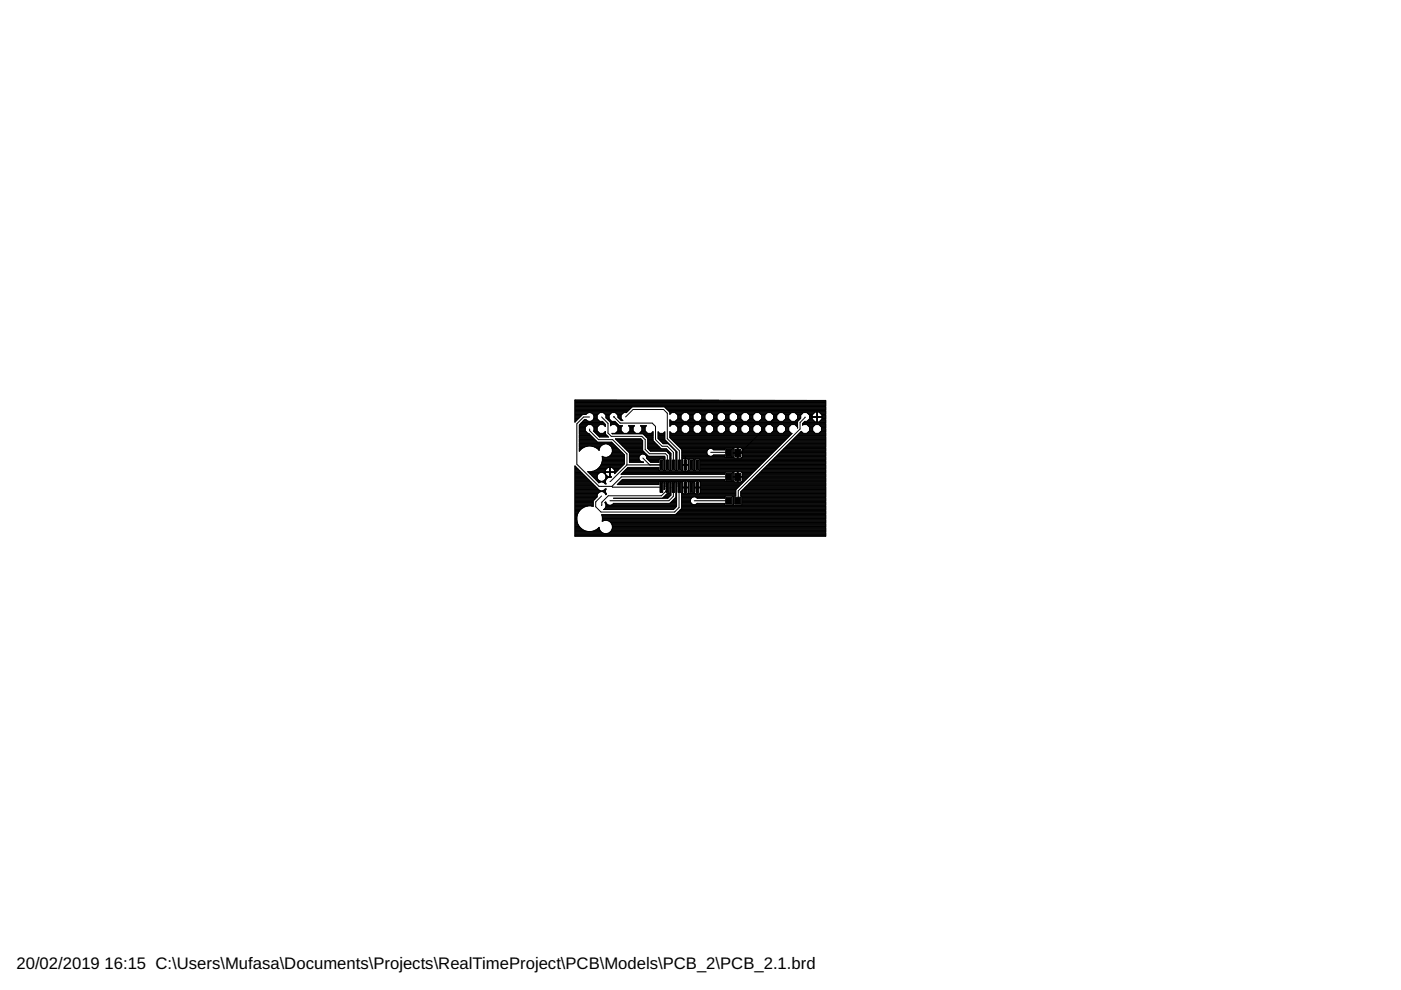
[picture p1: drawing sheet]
<svg xmlns="http://www.w3.org/2000/svg" width="297mm" height="210mm" viewBox="0 0 297 210" stroke-linecap="round" stroke-linejoin="round" font-family="sans-serif">
<defs><g id="words">
<g font-size="3.5">
<text x="3.5" y="205.4">20/02/2019</text>
<text x="22.2" y="205.4">16:15 C:\Users\Mufasa\Documents\Projects\RealTimeProject\PCB\Models\PCB_2\PCB_2.1.brd</text>
</g>
</g></defs>
<g fill="#000" stroke="#000" stroke-width=".21">
<path d="M139.9 97.5h.6v2.1h-.6zM141.2 97.5h.6v2.1h-.6zM142.5 97.5h.6v2.1h-.6zM143.7 97.5h.6v2.1h-.6zM145 97.5h.6v2.1h-.6zM146.3 97.5h.6v2.1h-.6zM147.6 97.5h.5v2.1h-.5zM153.9 95.3h1.3v1.5h-1.3zM155.8 95.3h1.3v1.5h-1.3zM139.9 102.3h.6v2.1h-.6zM141.2 102.3h.6v2.1h-.6zM142.5 102.3h.6v2.1h-.6z"/>
<path d="M143.7 102.3h.6v2.1h-.6zM145 102.3h.6v2.1h-.6zM146.3 102.3h.6v2.1h-.6zM147.6 102.3h.5v2.1h-.5zM153.9 100.4h1.3v1.5h-1.3zM153.9 105.4h1.3v1.5h-1.3zM155.8 100.4h1.3v1.5h-1.3zM155.8 105.4h1.3v1.5h-1.3z"/>
</g>
<g fill="none" stroke="#000" stroke-width=".21">
<path d="M121.9 88.4h1.1M121.9 89h.5M121.9 84.8v4.7l.2-.2M121.9 84.9h53.2v28.8h-53.2v-14.9l4.8 4.9M121.9 99.8h1M121.9 99.9h1.1M121.9 86.3h53.2M121.9 89.5h.1M121.9 99.7h.9M121.9 99.6h.8M121.9 99.4h.7M121.9 99.3h.5"/>
<path d="M121.9 99.2h.4M121.9 99.1h.3M121.9 99h.2M121.9 98.8h.1M121.9 89.3h.2M121.9 89.2h.3M121.9 89.1h.4M121.9 88.8h.7M121.9 88.7h.8M121.9 88.6h.9M121.9 88.5h1M121.9 88.2h1.2"/>
<path d="M121.9 88.1h1.4M121.9 88h1.5M121.9 87.8h2.4M121.9 87.6h2.6M121.9 87.5h2.8M121.9 87.4h11M121.9 87.3h11.1M121.9 87.2h11.2M121.9 87h11.3M121.9 86.9h11.5M121.9 86.8h11.6M121.9 86.7h11.7"/>
<path d="M121.9 86.6h11.8M121.9 86.4h12M121.9 86.2h53.2M121.9 86.1h53.2M121.9 86h53.2M121.9 85.8h53.2M121.9 85.7h53.2M121.9 85.6h53.2M121.9 85.5h53.2M121.9 85.3h53.2M121.9 85.2h53.2M121.9 85.1h53.2"/>
<path d="M121.9 85h53.2M122.8 93.8h6.9M122.8 94.1h7.3M122.8 92h2.1M122.8 95.1h.6M122.8 95.4h.3M122.8 95.6h.1M122.8 95.5h.2M122.8 95.2h.4M122.8 95h.8M122.8 94.9h1M122.8 94.7h1.2"/>
<path d="M122.8 94.6h1.7M122.8 94.5h4.7M122.8 94.4h4.8M122.8 94.3h5M122.8 94h7.2M122.8 93.9h7M122.8 93.7h3.8M122.8 93.5h3.7M122.8 93.4h3.6M122.8 93.3h3.4M122.8 93.2h3.3M122.8 93.1h3.2"/>
<path d="M122.8 92.9h3.1M122.8 92.8h3M122.8 92.7h2.8M122.8 92.6h2.7M122.8 92.5h2.6M122.8 92.3h2.5M122.8 92.2h2.4M122.8 92.1h2.2M122.8 91.9h1.8M122.8 91.7h1.7M122.8 91.6h1.6M122.8 91.5h1.4"/>
<path d="M122.8 91.4h1.3M122.8 91.2h1.3M122.8 91.1h1.3M122.8 91h1.3M122.8 90.9h1.3M122.8 90.8h1.3M122.8 90.7h1.3M122.8 90.5h1.3M122.8 90.4h1.4M122.8 90.3h1.5M122.8 90.2h1.7M122.9 90h1.7"/>
<path d="M123 89.9h5.3M123.1 89.8h5.1M123.2 89.7h4.9M123.3 89.6h4.7M123.5 89.5h4.3M123.5 87.9l-1.4 1.4M123.6 89.3h1.2M123.7 89.2h.8M123.8 89.1h.6M124.2 88.9l.3 .3M124.2 89l-.2-.1-1.2 1.2v5.6M124.5 87.6a.96 .96 0 0 1 1.3 .3"/>
<path d="M124.5 89.2l.3 .1 .7-.1M124.5 87.6l-.3 .3h-2.3M125 88.4h-1.3l-1.4 1.5v8.5l4.7 4.7h2.7M125 91v.3l1.9 1.9h3l3 3v2.4M125.3 89.3h1.8M125.3 87.5h1.8M125.4 90h1.7M125.5 94.6h1.9M125.5 89.2h1.5M125.6 90.2h1.4M125.6 87.6h1.4M125.7 99.9h2.6"/>
<path d="M125.7 90.3h1.2M125.7 89.1h1.2M125.7 87.8h1.2M125.8 87.9l.1 .7M125.8 89h1M125.8 88.9l-.3 .3M125.8 87.9h.9M125.8 90.4h1M125.8 88.8h.8M125.9 88h.7M125.9 88.7h.7M125.9 88.1h.7"/>
<path d="M125.9 91.4h.7M125.9 90.5h.7M125.9 88.4h.7M125.9 88.6l-.1 .3M125.9 91.5h.9M125.9 91.2h.7M125.9 91.1h.7M125.9 91h.7M125.9 90.9h.7M125.9 90.8h.7M125.9 90.7h.7M125.9 88.6h.7"/>
<path d="M125.9 88.5h.7M125.9 88.2h.7M126 94.7h1.2M126 91.6h.9M126.1 99.8h2.2M126.2 91.7h.8M126.2 94.9h1M126.3 99.7h2.1M126.3 91.9h.8M126.4 92h2M126.4 95h.7M126.5 99.6h1.9"/>
<path d="M126.5 92.1h1.9M126.7 95.1h.4M126.7 92.2h1.8M126.7 99.5l-1.3 .5h-.8l2.4 2.4M126.7 99.4h1.8M126.8 95.2h.2M126.8 92.3h1.9M126.8 99.3h1.8M126.9 95.4h.1M126.9 92.5h1.9M126.9 99.2h1.9M127 95.5a2.68 2.68 0 0 0-4.2 .1"/>
<path d="M127 95.5h.1M127 92.6h1.9M127.1 99.1h1.9M127.2 99h4.6M127.2 94.7l-.2 .8M127.3 98.8h4.6M127.3 98.7h4.7M127.4 98.6h4.7M127.5 98.5h4.7M127.5 98.4h4.9M127.6 88.4l1.3 1.4v2l.7 .7h6.5l.7 .7v2.1l.9 .9h3.4l.4 .4v2M127.6 98.2h4.8"/>
<path d="M127.6 98.1h4.8M127.6 98h4.8M127.7 97.9h4.7M127.7 96.8h.1M127.7 97.8h4.7M127.7 96.9a2.79 2.79 0 0 1-1 2.6M127.7 96.9h.4M127.7 97.6h4.7M127.7 97.5h4.7M127.7 97.4h4.7M127.7 97.3h4.7M127.7 97.2h4.7"/>
<path d="M127.7 97h4.7M128 91.9h.4M128 90h.4M128 87.5h1.6M128.1 91.7h.3M128.1 90.2h.3M128.1 87.6h1.4M128.2 94.1l-1 .6M128.2 91.6h.2M128.2 90.3h.2M128.2 87.8h1.2M128.3 87.9h1"/>
<path d="M128.3 91.5h.1M128.3 90.4h.1M128.4 90.4l-.5-.4h-.8l-.5 .6v.7l.5 .6h.8l.5-.4M128.4 91.5v.5l.3 .4M128.4 99.7l-.1 .3M128.4 99.5v.2M128.5 88h.7M128.5 88.4h.6M128.5 88.6v-.6l-.6-.5h-.8l-.5 .5v.8l.5 .5h.6l.7 .7v.4M128.5 88.6l.9 .9v.8l.3-.3h.8l.5 .6v.7l-.5 .6h-.8l.1 .1h8.7M128.5 88.6h.6M128.5 88.5h.6"/>
<path d="M128.5 88.2h.6M128.5 88.1h.6M128.6 88.7h.5M128.7 92.4l.3 .3h-1.9l-1.2-1.3v-.8l-.5-.6h-.8l-.5 .6v.7l2.6 2.4M128.7 94.1l.9 .6M128.7 88.8h.5M128.8 96.9h3.6M128.8 89h.5M129 89.1h.4M129 94.3h1.2M129.1 96.8h3.3M129.1 89.2h.4"/>
<path d="M129.2 89.3h.5M129.2 99h.1M129.2 99v2.1M129.2 99l-.8 .5M129.2 99.8h.2M129.2 99.9h.2M129.2 99.7h.2M129.2 99.6h.2M129.2 99.4h.2M129.2 99.3h.2M129.2 99.2h.2M129.2 99.1h.2"/>
<path d="M129.3 94.4h1M129.3 96.7h3.1M129.3 89.5h1.2M129.4 94.5h1M129.4 96.6h3M129.4 90.2h.1M129.4 90h.3M129.4 89.9h1.6M129.4 89.8h1.4M129.4 89.7h1.3M129.4 89.6h1.2M129.5 94.6h1.1"/>
<path d="M129.5 96.4h2.9M129.6 99.1h2.1M129.6 94.7l.2 .6M129.6 94.7h1.1M129.6 96.3h2.6M129.7 93.7l2.7 2.8v1.8l-2.1 2.1 .1-.2M129.7 96.2h2.4M129.7 94.9h1.1M129.7 96.1h2.3M129.7 95h1.2M129.8 95.1h1.2M129.8 95.9h2.1"/>
<path d="M129.8 95.8a1.43 1.43 0 0 1-2.1 1v.1M129.8 95.3v.5M129.8 95.4h1.5M129.8 95.8h2M129.8 95.7h1.8M129.8 95.6h1.7M129.8 95.5h1.6M129.8 95.2h1.4M129.9 99.2l-.5-.2v2.1M129.9 99.2l.3 .3M129.9 99.2h1.6M130 99.3h1.4"/>
<path d="M130.2 99.4h1.1M130.2 88.4l1.3 1.3h6.8l.7 .7v2.8l1.4 1.4h1.1l1.3 1.3v2.7M130.2 88.4h.1M130.2 88.4h-.1M130.2 99.5l.2 .5M130.2 99.6h1M130.3 99.7h.7M130.3 99.8h.6M130.3 99.9h.5M130.5 93.1h5.4M130.5 91.9h1.7M130.5 90h.6"/>
<path d="M130.5 87.5h1.7M130.6 93.2h5.4M130.6 91.7h1.5M130.6 90.2h.6M130.6 87.6h1.5M130.7 93.3h5.4M130.7 91.6h1.3M130.7 90.3h1.3M130.8 87.8h1.2M130.9 93.4h5.3M130.9 87.9h.9M130.9 91.5h.9"/>
<path d="M130.9 90.4h.9M131 93.5h5.2M131 91.4h.7M131 90.5h.7M131 88h.7M131 88.4h.7M131 91.2h.7M131 91.1h.7M131 91h.7M131 90.9h.7M131 90.8h.7M131 90.7h.7"/>
<path d="M131 88.5h.7M131 88.2h.7M131 88.1h.7M131.1 93.7h5.1M131.1 88.6h.6M131.2 93.8h5M131.3 88.7h.4M131.3 93.9h4.9M131.4 88.8h.3M131.5 94h4.7M131.5 89h.3M131.6 94.1h4.6"/>
<path d="M131.6 89.1h.4M131.7 94.3h4.5M131.8 94.4h4.4M132 94.5h4.2M132.1 94.6h4.1M132.2 94.7h4M132.3 99.9h27.6M132.3 94.9h3.9M132.4 95h3.8M132.4 99.8h12.4M132.5 95.1h3.7M132.5 99.7h7.2"/>
<path d="M132.6 88.4l1.6-1.6h6.5l.8 .8v5.4l2.5 2.6v3M132.7 99.6h7M132.7 95.2h3.5M132.8 95.4h3.4M132.8 99.4h6.9M132.9 95.5h3.3M132.9 98.6h7.3M132.9 98.6l-3.6 3.5M132.9 99.3h6.8M133 99.2h6.7M133 95.6h3.3M133.1 91.9h1.6"/>
<path d="M133.2 95.7h3.2M133.2 91.7h1.4M133.3 95.8h3.3M133.3 91.6h1.2M133.3 90.3h1.2M133.4 95.9h3.3M133.4 91.5h1M133.4 90.4h1M133.5 96.9h2M133.5 96.4h2.3M133.5 96.1h3.3M133.5 97.9h2.5"/>
<path d="M133.5 97.8h2.3M133.5 97.6h2.2M133.5 97.5h2.1M133.5 97.4h2M133.5 97.3h2M133.5 97.2h2M133.5 97h2M133.5 96.8h2M133.5 96.7h2.1M133.5 96.6h2.2M133.5 96.3h2.5M133.5 96.2h3.4"/>
<path d="M133.5 91.4h.8M133.5 90.5h.8M133.6 91.2h.6M133.6 91.1h.6M133.6 91h.6M133.6 90.9h.6M133.6 90.8h.6M133.6 90.7h.6M134 86.3l-1.2 1.2h-.6l-.5 .5v.8l.4 .4h-.4l-.7-.7v-.5l-.5-.5h-.8l-.6 .5v.8l.6 .5h.7l.9 1h.7l-.3 .3v.7l.5 .6h.8l.6-.6v-.7l-.4-.3h1.3l-.3 .3v.7l.6 .6h.8l.5-.6v-.7l-.3-.3h1.3l-.3 .3v.7l.5 .6h.8l.4-.4v1.9M135.5 96.9a.84 .84 0 0 1 .8-.7 .84 .84 0 0 1 .8 .7M135.5 96.9v.4M135.6 91.9h1.7"/>
<path d="M135.7 91.7h1.5M135.8 91.6h1.2M135.8 90.3h1.2M136 91.5h.9M136 90.4h.9M136.1 91.4h.7M136.1 90.5h.7M136.1 91.2h.7M136.1 91.1h.7M136.1 91h.7M136.1 90.9h.7M136.1 90.8h.7"/>
<path d="M136.1 90.7h.7M136.2 93.4l-.3-.4h-5.4l3 3v2h3l-.1-.1a.83 .83 0 0 1-.9-.6M136.2 93.4v2.1l.4 .3M136.3 97.1l1.5 1.5M136.3 92l1 1v2.1M136.4 92.1h2.1M136.5 96.3h.6M136.5 92.2h2M136.6 95.8l.9 .9h3.4l.1 3M136.6 92.3h.1M136.7 92.3h1.8M136.8 96.4h.4"/>
<path d="M136.8 92.5h1.7M136.9 96.6h.4M136.9 92.6h1.6M137 96.7h.4M137 92.7h1.5M137.1 96.8h3.8M137.1 96.9h3.9M137.1 97.2l.9 .8M137.1 96.9v.3M137.1 97.2h3.9M137.1 97h3.9M137.2 92.8h1.3"/>
<path d="M137.2 97.3h3.8M137.3 92.9h1.2M137.3 93.8h1.5M137.3 94.1h1.9M137.3 95.1l.6 .6h3.4l.7 .7M137.3 97.4h2.4M137.3 95h2.7M137.3 94.9h2.6M137.3 94.7h2.5M137.3 94.6h2.4M137.3 94.5h2.2M137.3 94.4h2.1"/>
<path d="M137.3 94.3h2M137.3 94h1.7M137.3 93.9h1.6M137.3 93.7h1.4M137.3 93.5h1.3M137.3 93.4h1.2M137.3 93.3h1.2M137.3 93.2h1.2M137.3 93.1h1.2M137.4 95.1h2.7M137.5 97.5h2.2M137.5 95.2h3.9"/>
<path d="M137.6 95.4h3.9M137.6 97.6h2.1M137.7 97.8h2M137.7 95.5h3.9M137.8 97.9h1.9M137.8 95.6h3.9M137.9 98h1.8v-.5l.1-.2h.8l.2 .2v2.2M138.1 91.9h.4M138.2 91.7h.3M138.4 91.6h.1M138.5 93.4l1.7 1.7h1.1l.9 1v3.6M139.5 91.6l.3 .3h.8l.3-.3"/>
<path d="M139.5 91.6v1.4l1.1 1.1h1.1l1.6 1.6v4l-.1 .1M139.5 92h1.4M139.5 92.9h1.4M139.5 92.8h1.4M139.5 92.7h1.4M139.5 92.6h1.4M139.5 92.5h1.4M139.5 92.3h1.4M139.5 92.2h1.4M139.5 92.1h1.4M139.5 91.9h.3M139.5 91.7h.2"/>
<path d="M139.5 91.6h.1M139.6 93.1h1.3M139.7 99.7v-.6h-6.6l-1.4 1.5h21.9v-.3M139.7 99.7l.1 .1M139.7 93.2h1.2M139.8 93.3h1.2M140 93.4h1.1M140.1 93.5h1.2M140.2 93.7h1.2M140.3 93.8h1.2M140.4 93.9h1.2M140.6 94h1.2"/>
<path d="M140.7 91.9h.2M140.7 97.4h.3M140.8 99.7h.2M140.8 99.7l-.2 .1M140.8 98h.2M140.8 98.5h.2M140.8 98.6h.2M140.8 99.6h.2M140.8 99.4h.2M140.8 99.3h.2M140.8 99.2h.2M140.8 99.1h.2"/>
<path d="M140.8 99h.2M140.8 98.8h.2M140.8 98.7h.2M140.8 98.4h.2M140.8 98.2h.2M140.8 98.1h.2M140.8 97.9h.2M140.8 97.8h.2M140.8 97.6h.2M140.8 97.5h.2M140.8 91.7h.1M140.9 86.3l1.1 1.1"/>
<path d="M140.9 91.6h.1M140.9 91.6v1.6l.4 .3M141 99.7l.1 .1M141.1 86.4h34M141.2 86.6h33.9M141.3 93.5l2.2 2.3v3.9M141.3 86.7h33.8M141.4 95.7h.4M141.4 86.8h33.7M141.5 95.8h.5M141.5 86.9h33.6M141.6 95.9h.5"/>
<path d="M141.7 87h33.4M141.7 96.1h.5M141.8 94.1h.1M141.8 87.2h33.3M141.8 96.2h.4M141.9 94.3h.1M141.9 87.3h33.2M141.9 96.3h.3M142 87.4v.4l.4-.3h.8l.5 .5v.8l-.5 .5h-.8l-.4-.3v1.4l.4-.4h.8l.5 .6v.7l-.5 .6h-.8l-.4-.4v1.3M142 92h25.9M142 92.8l2.6 2.6M142 89.5h27.1"/>
<path d="M142 99.7h.2M142 94.4h.1M142 92.7h25.1M142 92.6h25.3M142 92.5h25.4M142 92.3h25.5M142 92.2h25.6M142 92.1h25.7M142 91.9h.3M142 91.7h.2M142 91.6h.1M142 90.3h.1"/>
<path d="M142 90.2h.2M142 90h.3M142 89.9h27.1M142 89.8h27.1M142 89.7h27.1M142 89.6h27.1M142 89.3h.4M142 89.2h.2M142 89.1h.1M142 87.8h.1M142 87.6h.2M142 87.5h.3"/>
<path d="M142 87.4h30.8M142 96.9h.2M142 96.4v3.3M142 98h.2M142 99.7l-.1 .1M142 96.4h.2M142 98.5h.2M142 98.6h.2M142 99.6h.2M142 99.4h.2M142 99.3h.2M142 99.2h.2"/>
<path d="M142 99.1h.2M142 99h.2M142 98.8h.2M142 98.7h.2M142 98.4h.2M142 98.2h.2M142 98.1h.2M142 97.9h.2M142 97.8h.2M142 97.6h.2M142 97.5h.2M142 97.4h.2"/>
<path d="M142 97.3h.2M142 97.2h.2M142 97h.2M142 96.8h.2M142 96.7h.2M142 96.6h.2M142 92.8h25M142.1 94.5h.1M142.2 92.9h24.7M142.2 99.7l.2 .1M142.3 94.6h.1M142.3 93.1h24.5"/>
<path d="M142.4 94.7h.1M142.4 93.2h24.2M142.5 94.9h.1M142.5 93.3h24M142.6 95h.1M142.7 93.4h23.7M142.7 95.1h.1M142.8 93.5h23.5M142.9 95.2h.1M142.9 93.7h23.3M143 95.4h.1M143 93.8h23.1"/>
<path d="M143.1 95.5h.1M143.1 93.9h22.8M143.2 91.9h1.7M143.2 90h1.7M143.2 89.3h1.7M143.2 87.5h1.7M143.2 95.6h.1M143.3 94h22.5M143.3 99.7h.2M143.3 96.9h.2M143.3 98h.2M143.3 96.4h.2"/>
<path d="M143.3 98.5h.2M143.3 98.6h.2M143.3 96.1h.2M143.3 95.9h.2M143.3 99.6h.2M143.3 99.4h.2M143.3 99.3h.2M143.3 99.2h.2M143.3 99.1h.2M143.3 99h.2M143.3 98.8h.2M143.3 98.7h.2"/>
<path d="M143.3 98.4h.2M143.3 98.2h.2M143.3 98.1h.2M143.3 97.9h.2M143.3 97.8h.2M143.3 97.6h.2M143.3 97.5h.2M143.3 97.4h.2M143.3 97.3h.2M143.3 97.2h.2M143.3 97h.2M143.3 96.8h.2"/>
<path d="M143.3 96.7h.2M143.3 96.6h.2M143.3 96.3h.2M143.3 96.2h.2M143.3 95.8h.2M143.3 95.7h.1M143.3 91.7h1.5M143.3 90.2h1.5M143.3 89.2h1.5M143.3 87.6h1.5M143.4 94.1h22.3M143.4 89.1h1.3"/>
<path d="M143.4 91.6h1.3M143.4 90.3h1.3M143.4 87.8h1.2M143.5 94.3h22.1M143.5 99.7l.1 .1M143.6 89h.9M143.6 91.5h.9M143.6 90.4h.9M143.6 87.9h.9M143.6 94.4h21.8M143.7 91.4h.7M143.7 90.5h.7"/>
<path d="M143.7 88.8h.7M143.7 88h.7M143.7 88.4h.7M143.7 91.2h.7M143.7 91.1h.7M143.7 91h.7M143.7 90.9h.7M143.7 90.8h.7M143.7 90.7h.7M143.7 88.7h.7M143.7 88.6h.7M143.7 88.5h.7"/>
<path d="M143.7 88.2h.7M143.7 88.1h.7M143.7 94.5h21.6M143.9 94.6h21.3M144 94.7h21.1M144.1 94.9h20.9M144.2 95h11.4M144.3 95.1h6.1M144.5 95.2h5.7M144.6 96.9h9.1M144.6 95.4v4.3M144.6 98h.1"/>
<path d="M144.6 96.4h5.4M144.6 95.4h5.5M144.6 98.5h1.4M144.6 98.6h1.4M144.6 96.1h5.3M144.6 95.9h5.3M144.6 99.7l-.2 .1M144.6 99.7h.1M144.6 99.6h.1M144.6 99.4h.1M144.6 99.3h.1M144.6 99.2h.1"/>
<path d="M144.6 99.1h.1M144.6 99h.1M144.6 98.8h.1M144.6 98.7h.1M144.6 98.4h.1M144.6 98.2h.1M144.6 98.1h.1M144.6 97.9h.1M144.6 97.8h.1M144.6 97.6h.1M144.6 97.5h.1M144.6 97.4h.1"/>
<path d="M144.6 97.3h.2M144.6 97.2h18.1M144.6 97h11M144.6 96.8h9M144.6 96.7h5.8M144.6 96.6h5.6M144.6 96.3h5.3M144.6 96.2h5.3M144.6 95.8h5.3M144.6 95.7h5.3M144.6 95.6h5.3M144.6 95.5h5.4"/>
<path d="M144.7 98.6v1.1M144.7 97.4v1.1M144.7 99.7v.1M144.7 99.8l.3 .1M144.8 97.3l.4-.1v2.7M144.8 97.3l-.1 .1M145.2 99.8h.2M145.2 98h.2M145.2 99.7h.2M145.2 99.6h.2M145.2 99.4h.2M145.2 99.3h.2"/>
<path d="M145.2 99.2h.2M145.2 99.1h.2M145.2 99h.2M145.2 98.8h.2M145.2 98.7h.2M145.2 98.4h.2M145.2 98.2h.2M145.2 98.1h.2M145.2 97.9h.2M145.2 97.8h.2M145.2 97.6h.2M145.2 97.5h.2"/>
<path d="M145.2 97.4h.2M145.2 97.3h.2M145.3 96.8h.1M145.3 96.8v1.8M145.7 91.9h1.7M145.7 90h1.7M145.7 89.3h1.7M145.8 87.5h1.6M145.8 97.3l-.4-.1v2.7M145.8 97.3l.1 .1M145.8 97.3h16.7M145.9 99.8h14.1"/>
<path d="M145.9 91.7h1.4M145.9 90.2h1.4M145.9 89.2h1.4M145.9 87.6h1.4M145.9 99.8l-.2 .1M145.9 99.7v.1M145.9 97.4v1.1M145.9 97.4h.2M145.9 98h.1M145.9 98.6v1.1M145.9 99.7h.1M145.9 99.6h.1"/>
<path d="M145.9 99.4h.1M145.9 99.3h.1M145.9 99.2h.1M145.9 99.1h.1M145.9 99h.1M145.9 98.8h.1M145.9 98.7h.1M145.9 98.4h.1M145.9 98.2h.1M145.9 98.1h.1M145.9 97.9h.1M145.9 97.8h.1"/>
<path d="M145.9 97.6h.1M145.9 97.5h.1M146 89.1h1.2M146 91.6h1.2M146 90.3h1.2M146 87.8h1.2M146 99.7v-2.2l.2-.2h.8l.1 .2v2.2M146 99.7l.2 .1M146.1 89h1M146.1 91.5h1M146.1 90.4h1M146.1 87.9h1"/>
<path d="M146.2 91.4h.7M146.2 90.5h.7M146.2 88.8h.8M146.2 88h.7M146.3 88.4h.6M146.3 91.2h.6M146.3 91.1h.6M146.3 91h.6M146.3 90.9h.6M146.3 90.8h.6M146.3 90.7h.6M146.3 88.7h.6"/>
<path d="M146.3 88.6h.6M146.3 88.5h.6M146.3 88.2h.6M146.3 88.1h.6M147.1 97.4h.3M147.1 98h.2M147.1 98.5h.2M147.1 98.6h.2M147.1 99.7l-.1 .1M147.1 99.7h.2M147.1 99.6h.2M147.1 99.4h.2"/>
<path d="M147.1 99.3h.2M147.1 99.2h.2M147.1 99.1h.2M147.1 99h.2M147.1 98.8h.2M147.1 98.7h.2M147.1 98.4h.2M147.1 98.2h.2M147.1 98.1h.2M147.1 97.9h.2M147.1 97.8h.2M147.1 97.6h.2"/>
<path d="M147.1 97.5h.2M147.3 99.7v-2.2l.1-.2h.9l.1 .2v2.2M147.3 99.7l.1 .1M148.3 91.9h1.7M148.3 90h1.7M148.3 89.3h1.7M148.3 87.5h1.7M148.3 97.4h14.1M148.4 98h13.4M148.4 98.5h12.9M148.4 98.6h12.8M148.4 99.7l-.1 .1"/>
<path d="M148.4 99.7h11.7M148.4 99.6h11.9M148.4 99.4h12M148.4 99.3h12.1M148.4 99.2h12.2M148.4 99.1h12.3M148.4 99h12.5M148.4 98.8h12.6M148.4 98.7h12.7M148.4 98.4h13.1M148.4 98.2h13.2M148.4 98.1h13.3"/>
<path d="M148.4 97.9h13.5M148.4 97.8h13.7M148.4 97.6h13.8M148.4 97.5h13.9M148.4 91.7h1.4M148.4 90.2h1.4M148.4 89.2h1.5M148.4 87.6h1.4M148.5 89.1h1.2M148.5 91.6h1.2M148.5 90.3h1.2M148.5 87.8h1.2"/>
<path d="M148.6 89h1M148.6 91.5h1M148.6 90.4h1M148.7 87.9h.9M148.8 91.4h.7M148.8 90.5h.7M148.8 88.8h.7M148.8 88h.7M148.8 88.4h.7M148.8 91.2h.7M148.8 91.1h.7M148.8 91h.7"/>
<path d="M148.8 90.9h.7M148.8 90.8h.7M148.8 90.7h.7M148.8 88.7h.7M148.8 88.6h.7M148.8 88.5h.7M148.8 88.2h.7M148.8 88.1h.7M149.9 95.7v.4M150 95.4l-.1 .3M150.7 95.9h3.7l.1 .1M150.8 91.9h1.7"/>
<path d="M150.8 90h1.7M150.8 89.3h1.7M150.8 87.5h1.7M150.9 89.2h1.5M150.9 95.1h2.8M150.9 91.7h1.5M150.9 90.2h1.5M150.9 87.6h1.5M151 96.7h2.6M151 91.6h1.3M151 89.1h1.3M151.1 90.3h1.2"/>
<path d="M151.1 87.8h1.2M151.2 89h.9M151.2 95.2h2.4M151.2 91.5h.9M151.2 90.4h.9M151.2 87.9h.9M151.2 96.6h2.4M151.3 95.4h2.3l.2-.3h1.5l.1 .1v1.7l-.1 .1h-1.5l-.2-.6h-2.3a.83 .83 0 0 1-.8 .3 .83 .83 0 0 1-.6-.6M151.3 91.4h.7M151.3 90.5h.7M151.3 88.8h.7M151.3 88h.7"/>
<path d="M151.3 88.4h.7M151.3 95.4a.83 .83 0 0 0-1.3 0M151.3 91.2h.7M151.3 91.1h.7M151.3 91h.7M151.3 90.9h.7M151.3 90.8h.7M151.3 90.7h.7M151.3 88.7h.7M151.3 88.6h.7M151.3 88.5h.7M151.3 88.2h.7"/>
<path d="M151.3 88.1h.7M153.4 91.9h1.6M153.4 90h1.6M153.4 89.3h1.6M153.4 87.5h1.6M153.5 89.2h1.4M153.5 91.7h1.4M153.5 90.2h1.4M153.5 87.6h1.4M153.6 91.6h1.2M153.6 90.3h1.2M153.6 89.1h1.2"/>
<path d="M153.6 87.8h1.2M153.7 89h1M153.7 87.9h1M153.7 91.5h1M153.7 90.4h1M153.8 88.8h.8M153.8 91.4h.8M153.8 90.5h.8M153.8 88h.8M153.9 88.4h.6M153.9 91.2h.6M153.9 91.1h.6"/>
<path d="M153.9 91h.6M153.9 90.9h.6M153.9 90.8h.6M153.9 90.7h.6M153.9 88.7h.6M153.9 88.6h.6M153.9 88.5h.6M153.9 88.2h.6M153.9 88.1h.6M155.3 95.1h.2M155.3 96.9h.2M155.4 96.4h.1"/>
<path d="M155.4 95.4h.1M155.4 96.1h8.3M155.4 95.9h8.5M155.4 96.8h.1M155.4 96.7h.1M155.4 96.6h.1M155.4 96.3h.1M155.4 96.2h.1M155.4 95.8h.1M155.4 95.7h.1M155.4 95.6h.1M155.4 95.5h.1"/>
<path d="M155.4 96.8l.2 .2M155.5 95.1l-.1 .1M155.6 95h.7v2.1l-.7-.1M155.6 95l-.1 .1M155.9 91.9h1.7M155.9 90h1.7M155.9 89.3h1.7M155.9 87.5h1.7M156 89.2h1.5M156 91.7h1.5M156 90.2h1.5M156 87.6h1.5"/>
<path d="M156.1 91.6h1.2M156.1 90.3h1.2M156.1 89.1h1.3M156.1 87.8h1.2M156.3 89h.9M156.3 87.9h.9M156.3 91.5h.9M156.3 90.4h.9M156.3 96.9h.2M156.3 95.1h.2M156.3 96.4h.2M156.3 95.4h.2"/>
<path d="M156.3 97h.2M156.3 96.8h.2M156.3 96.7h.2M156.3 96.6h.2M156.3 96.3h.2M156.3 96.2h.2M156.3 95.8h.2M156.3 95.7h.2M156.3 95.6h.2M156.3 95.5h.2M156.3 95.2h.2M156.3 95h.2"/>
<path d="M156.4 88.8h.7M156.4 91.4h.7M156.4 90.5h.7M156.4 88h.7M156.4 88.4h.7M156.4 91.2h.7M156.4 91.1h.7M156.4 91h.7M156.4 90.9h.7M156.4 90.8h.7M156.4 90.7h.7M156.4 88.7h.7"/>
<path d="M156.4 88.6h.7M156.4 88.5h.7M156.4 88.2h.7M156.4 88.1h.7M157.2 95h7.6M157.3 97h5.5M157.4 95.1h7.3M157.4 96.9h5.5M157.4 96.4h6M157.4 95.4h7.1M157.4 95.2l-.3-.2h-.6v2.1l.8-.1M157.4 95.2v.7"/>
<path d="M157.4 96.1l-.1 .9M157.4 96.8h5.6M157.4 96.7h5.8M157.4 96.6h5.9M157.4 96.3h6.1M157.4 96.2h6.2M157.4 95.8h6.6M157.4 95.7h6.7M157.4 95.6h6.8M157.4 95.5h7M157.4 95.2h7.2M158.4 91.9h1.7"/>
<path d="M158.4 90h1.7M158.4 89.3h1.7M158.4 87.5h1.7M158.5 89.2h1.5M158.6 91.7h1.4M158.6 90.2h1.4M158.6 87.6h1.4M158.7 91.6h1.2M158.7 90.3h1.2M158.7 89.1h1.2M158.7 87.8h1.2M158.8 89h1"/>
<path d="M158.8 87.9h.9M158.8 91.5h1M158.8 90.4h1M158.9 88.8h.7M158.9 91.4h.7M158.9 90.5h.7M158.9 88h.7M158.9 88.4h.7M158.9 91.2h.7M158.9 91.1h.7M158.9 91h.7M158.9 90.9h.7"/>
<path d="M158.9 90.8h.7M158.9 90.7h.7M158.9 88.7h.7M158.9 88.6h.7M158.9 88.5h.7M158.9 88.2h.7M158.9 88.1h.7M161 89.3h1.7M161 91.9h1.7M161 90h1.7M161 87.5h1.6M161.1 91.7h1.4"/>
<path d="M161.1 89.2h1.4M161.1 90.2h1.4M161.1 87.6h1.4M161.2 91.6h1.2M161.2 90.3h1.2M161.2 89.1h1.2M161.2 87.8h1.2M161.3 89h1M161.3 87.9h1M161.3 91.5h1M161.3 90.4h1M161.4 99.9h13.7"/>
<path d="M161.4 88.8h.8M161.5 91.4h.7M161.5 90.5h.7M161.5 88h.7M161.5 88.4h.6M161.5 91.2h.6M161.5 91.1h.6M161.5 91h.6M161.5 90.9h.6M161.5 90.8h.6M161.5 90.7h.6M161.5 88.7h.6"/>
<path d="M161.5 88.6h.6M161.5 88.5h.6M161.5 88.2h.6M161.5 88.1h.6M161.5 99.8h13.6M161.6 99.7h13.5M161.8 99.6h13.3M161.9 99.4h13.2M162 99.3h13.1M162.1 99.2h13M162.2 99.1h12.9M162.4 99h12.7"/>
<path d="M162.5 98.8h12.6M162.6 98.7h12.5M162.7 90h.8l.5 .6v.7l-.5 .6h-.8l-.6-.6v-.7M162.7 98.6h12.4M162.9 98.5h12.2M163 98.4h12.1M163.1 98.2h12M163.2 98.1h11.9M163.3 98h11.8M163.4 97.9h11.7M163.5 89.3h1.7M163.5 91.9h1.7"/>
<path d="M163.5 90h1.7M163.5 87.5h1.7M163.6 97.8h11.5M163.6 91.7h1.5M163.6 90.2h1.5M163.6 89.2h1.5M163.6 87.6h1.5M163.7 97.6h11.4M163.7 91.6h1.3M163.7 90.3h1.3M163.7 89.1h1.3M163.7 87.8h1.3"/>
<path d="M163.8 97.5h11.3M163.9 89h.9M163.9 87.9h.9M163.9 91.5h.9M163.9 90.4h.9M163.9 97.4h11.2M164 91.4h.7M164 88.8h.7M164 90.5h.7M164 88h.7M164 88.4h.7M164 91.2h.7"/>
<path d="M164 91.1h.7M164 91h.7M164 90.9h.7M164 90.8h.7M164 90.7h.7M164 88.7h.7M164 88.6h.7M164 88.5h.7M164 88.2h.7M164 88.1h.7M164.1 97.3h11M164.2 97.2h10.9"/>
<path d="M164.3 97h10.8M164.4 96.9h10.7M164.5 96.8h10.6M164.7 96.7h10.4M164.8 96.6h10.3M164.9 96.4h10.2M165 96.3h10.1M165.1 96.2h10M165.3 96.1h9.8M165.4 95.9h9.7M165.5 95.8h9.6M165.6 95.7h9.5"/>
<path d="M165.7 95.6h9.4M165.9 95.5h9.2M166 95.4h9.1M166 87.5l.6 .5v.8l-.6 .5h-.8l-.5-.5v-.8M166 89.3h1.7M166.1 91.9h1.6M166.1 90h1.6M166.1 87.5h1.6M166.1 95.2h9M166.2 91.7h1.4M166.2 90.2h1.4M166.2 89.2h1.4"/>
<path d="M166.2 87.6h1.4M166.2 95.1h8.9M166.3 91.6h1.2M166.3 90.3h1.2M166.3 89.1h1.2M166.3 87.8h1.2M166.3 95h8.8M166.4 89h1M166.4 87.9h1M166.4 91.5h1M166.4 90.4h1M166.5 94.9h8.6"/>
<path d="M166.5 91.4h.8M166.5 90.5h.8M166.5 88.8h.8M166.5 88h.7M166.6 88.4h.6M166.6 91.2h.6M166.6 91.1h.6M166.6 91h.6M166.6 90.9h.6M166.6 90.8h.6M166.6 90.7h.6M166.6 88.7h.6"/>
<path d="M166.6 88.6h.6M166.6 88.5h.6M166.6 88.2h.6M166.6 88.1h.6M166.6 94.7h8.5M166.7 94.6h8.4M166.8 94.5h8.3M166.9 94.4h8.2M167.1 94.3h8M167.2 94.1h7.9M167.3 94h7.8M167.4 93.9h7.7"/>
<path d="M167.6 93.8h7.5M167.7 93.7h7.4M167.8 87.5l-.6 .5v.8l.6 .5h.8l.5-.5v-.8l-.5-.5M167.8 93.5h7.3M167.9 93.4h7.2M168 93.3h7.1M168.1 93.2h7M168.3 93.1h6.8M168.4 92.9h6.7M168.5 92.8h6.6M168.6 89.3h.5M168.6 90h.5"/>
<path d="M168.6 87.5h1.7M168.6 92.7h6.5M168.7 90.2h.4M168.7 89.2h.5M168.7 87.6h1.4M168.8 92.6h6.3M168.8 90.3h.3M168.8 89.1h.6M168.8 87.8h1.2M168.9 92.5h6.2M168.9 89h.6M169 87.9h.9"/>
<path d="M169 90.4h.1M169 92.3h6.1M169.1 90.5h.1M169.1 88.8h.5M169.1 88h.7M169.1 88.4h.7M169.1 90.6l-.5-.6h-.8l-.6 .6v.7l.7 .6-11.9 11.9v1.4h-11.5M169.1 90.7h.1M169.1 88.7h.6M169.1 88.6h.7M169.1 88.5h.7M169.1 88.2h.7"/>
<path d="M169.1 88.1h.7M169.1 92.2h6M169.2 92.1h5.9M169.4 92h5.7M169.5 91.9h.8M169.6 91.7h.6M169.7 91.6h.3M169.8 91.5h.1M169.9 91.5l-12.8 12.8M169.9 91.5h.1M170.2 89.8v.3l.9-.1 .5 .6v.7l-.5 .6h-.8l-.4-.4M170.2 90h.1"/>
<path d="M170.2 89.9h4.9M170.2 89.8h4.9M170.3 89.7h4.8M170.3 87.5l-.5 .5v.7l-.7 .7v1.4M170.4 89.6h4.7M170.5 89.5h4.6M170.7 88.4l-1.1 1.2v1.4l-13.1 13.1-.1 2.1M171.1 87.5l.5 .5v.8l-.5 .5h-.5l-.4 .5M171.1 91.9h1.7M171.1 89.3h1.6M171.1 90h1.7M171.1 87.5h1.6"/>
<path d="M171.2 91.7h1.5M171.2 90.2h1.5M171.2 89.2h1.4M171.3 87.6h1.2M171.4 91.6h1.2M171.4 90.3h1.2M171.4 89.1h1M171.4 87.8h1M171.5 89h.8M171.5 87.9h.8M171.5 91.5h.9M171.5 90.4h.9"/>
<path d="M171.6 91.4h.7M171.6 90.5h.7M171.6 88.8h.6M171.6 88h.6M171.6 88.4h1.6M171.6 91.2h.7M171.6 91.1h.7M171.6 91h.7M171.6 90.9h.7M171.6 90.8h.7M171.6 90.7h.7M171.6 88.7h.6"/>
<path d="M171.6 88.6h.6M171.6 88.5h1.6M171.6 88.2h.6M171.6 88.1h.6M172.1 88.4l-.9-.9h-6l-1.1 1v.3l-1 1.1h-.3l-1.2 1.2v.3l-4.6 4.6h-.6M172.2 88v.3h2.1v-.3M172.2 88l.6-.6h.4v2.1M172.2 88.8v-.3h2.1v.3M172.2 88.8l.6 .7M173.2 89h.1M173.2 87.9h.1M173.2 89.3h.1"/>
<path d="M173.2 89.2h.1M173.2 89.1h.1M173.2 88.8h.1M173.2 88.7h.1M173.2 88.6h.1M173.2 88.2h.1M173.2 88.1h.1M173.2 88h.1M173.2 87.8h.1M173.2 87.6h.1M173.2 87.5h.1M173.2 87.4h.1"/>
<path d="M173.3 88.4h1.8M173.3 88.5h1.8M173.7 91.9h1.4M173.7 90h1.4M173.7 87.4h1.4M173.8 91.7h1.3M173.8 90.2h1.3M173.8 89.3h1.3M173.8 87.5h1.3M173.9 91.6h1.2M173.9 90.3h1.2M173.9 89.2h1.2"/>
<path d="M173.9 87.6h1.2M174 91.5h1.1M174 90.4h1.1M174 89.1h1.1M174.1 87.8h1M174.1 91.4h1M174.1 90.5h1M174.2 89h.9M174.2 87.9h.9M174.2 91.2h.9M174.2 91.1h.9M174.2 91h.9"/>
<path d="M174.2 90.9h.9M174.2 90.8h.9M174.2 90.7h.9M174.3 88l-.6-.6h-.4v2.1M174.3 88.8l-.6 .7M174.3 88.8h.8M174.3 88.7h.8M174.3 88.6h.8M174.3 88.2h.8M174.3 88.1h.8M174.3 88h.8M121.9 105.1h4.7"/>
<path d="M121.9 106.2h3.9M121.9 103.3h4.5M121.9 101.1h2.3M121.9 100.2h1.4M121.9 102.2h3.4M121.9 103.7h4.8M121.9 107.3h3.9M121.9 112.7h5.5M121.9 110.3h.4M121.9 109.1h.5M121.9 102.1h3.3M121.9 108h1.2"/>
<path d="M121.9 106.7h3.9M121.9 104.6h4.8M121.9 102.7h3.9M121.9 100.5h1.8M121.9 104.8h4.8M121.9 102h3.2M121.9 101h2.2M121.9 105.2h4.7M121.9 107.2h3.9M121.9 105.3h4.7M121.9 107h3.9M121.9 113.7h53.2"/>
<path d="M121.9 113.6h53.2M121.9 113.4h53.2M121.9 113.3h53.2M121.9 113.2h53.2M121.9 113.1h6.1M121.9 112.9h5.8M121.9 112.8h5.6M121.9 112.6h2.3M121.9 112.5h2M121.9 112.4h1.8M121.9 112.2h1.6M121.9 112.1h1.4"/>
<path d="M121.9 112h1.3M121.9 111.9h1.1M121.9 111.7h1M121.9 111.6h.9M121.9 111.5h.8M121.9 111.4h.8M121.9 111.3h.7M121.9 111.1h.6M121.9 111h.6M121.9 110.9h.5M121.9 110.8h.5M121.9 110.7h.5"/>
<path d="M121.9 110.5h.4M121.9 110.4h.4M121.9 110.2h.4M121.9 110h.4M121.9 109.9h.4M121.9 109.8h.4M121.9 109.7h.4M121.9 109.6h.4M121.9 109.5h.4M121.9 109.3h.5M121.9 109.2h.5M121.9 109h.6"/>
<path d="M121.9 108.9h.6M121.9 108.7h.7M121.9 108.6h.8M121.9 108.5h.8M121.9 108.4h.9M121.9 108.2h1M121.9 108.1h1.1M121.9 107.9h1.4M121.9 107.8h1.5M121.9 107.7h1.7M121.9 107.5h1.9M121.9 107.4h2.2"/>
<path d="M121.9 106.9h3.9M121.9 106.8h3.9M121.9 106.6h3.9M121.9 106.4h3.9M121.9 106.3h3.9M121.9 106.1h4M121.9 106h4.1M121.9 105.8h4.2M121.9 105.7h4.3M121.9 105.6h4.5M121.9 105.5h4.6M121.9 105h4.7"/>
<path d="M121.9 104.9h4.7M121.9 104.5h5M121.9 104.4h5.1M121.9 104.3h5.4M121.9 104.1h6.5M121.9 104h5.4M121.9 103.9h5.1M121.9 103.8h5M121.9 103.5h4.8M121.9 103.4h4.6M121.9 103.2h4.4M121.9 103.1h4.3"/>
<path d="M121.9 103h4.2M121.9 102.8h4M121.9 102.6h3.8M121.9 102.5h3.7M121.9 102.3h3.6M121.9 101.9h3.1M121.9 101.7h3M121.9 101.6h2.8M121.9 101.5h2.7M121.9 101.4h2.6M121.9 101.3h2.5M121.9 100.9h2.1"/>
<path d="M121.9 100.8h2M121.9 100.6h1.9M121.9 100.4h1.6M121.9 100.3h1.5M121.9 100.1h1.3M122.5 111l.3 .7M122.8 111.7l1.2 .8 .7 .2M124.7 107.3a2.73 2.73 0 0 0-2.2 3.7M124.7 100.1h4.5M124.8 100.2h5.8M124.9 100.3h2.1M125 100.4h1.9"/>
<path d="M125.2 100.5h1.6M125.3 100.6h1.4M125.4 100.8h1.3M125.5 100.9h1.1M125.6 101h1M125.8 101.1h.8M125.8 106.2v1.2l-.4-.1M125.8 112.6h1.5M125.9 101.3h.7M126 101.4h.6M126.1 112.5h1.1M126.1 101.5h.6"/>
<path d="M126.2 101.6h.5M126.3 112.4h.9M126.4 101.7h.5M126.5 101.9h.5M126.6 112.2h.5M126.6 105v.3M126.6 105.3l-.8 .9M126.6 102h.6M126.7 102.1h1.7M126.7 112.1h.4M126.7 103.7a.96 .96 0 0 0 1.6 0h.2a.85 .85 0 0 0 .1 1M126.7 104.6a.96 .96 0 0 1 1.6 0"/>
<path d="M126.7 104.6l-.1 .4M126.9 102.2h.4M126.9 112h.1M127 102.3h.1M127 111.9h.1M127 102.3l.4-.1 .7 .1M127 102.3v.1M127 112v-.2l-1 .7-.6 .2M127 112a1.44 1.44 0 0 0 1.4 1.2 1.44 1.44 0 0 0 1.4-1.2M127.4 100.2a.95 .95 0 0 0-.8 .7 .95 .95 0 0 0 .4 1M127.6 109.2h47.5M127.6 109.3h47.5"/>
<path d="M127.7 109.5h47.4M127.7 110.4h.2M127.7 110.3h47.4M127.7 110.2h47.4M127.7 110h47.4M127.7 109.9h47.4M127.7 109.8h47.4M127.7 109.7h47.4M127.7 109.6h47.4M127.7 100.2l.4 .1M127.8 102.2h.6M127.8 104h.6"/>
<path d="M127.8 104.3h.6M127.9 102h.5M128 100.3h.3M128.1 100.3l.2 .3M128.1 102.3h.3M128.1 104.4h.3M128.1 103.9h.3M128.1 101.9h.3M128.2 107.9h14.7M128.2 100.4h.1M128.2 102.5h.2M128.2 104.5h.3"/>
<path d="M128.2 103.8h.3M128.2 101.7h.3M128.3 106.6h.2M128.3 100h2.1M128.3 100h.1M128.3 100.2h.1M128.3 100.2l.2 .6M128.3 100.5h.1M128.3 107.8h14.8M128.3 104.6l.1 .3M128.3 104.6h.2M128.3 100.6l.2 .3"/>
<path d="M128.3 102.6h.2M128.4 106.7h.1M128.4 101.6h.1M128.4 107.7h14.8M128.4 100.6h.1M128.4 104.8h.2M128.4 106.8h.2M128.4 106.4h.1M128.4 101.5h.2M128.4 106.4l-.2 .2 .3 .4M128.4 106.4l.1 .3M128.4 107.5h14.9"/>
<path d="M128.4 100.8h.1M128.4 104.9h.1M128.4 101.4h.3M128.5 106.9h.2M128.5 101.1h1.1M128.5 100.9a.95 .95 0 0 1-.4 1 .95 .95 0 0 1-1.1 0M128.5 107.3h14.9M128.5 107.4l-.5 .6h14.8l.6-.6M128.5 107v.4M128.5 101h.4M128.5 107.2h14.9M128.5 107h.4"/>
<path d="M128.5 107.4h14.9M128.5 101.3h.4M128.5 100.9h.2M128.5 100.8l.7 .3M128.6 104.7l-.2 .2M128.7 110.3l.5 .2M128.9 113.1h46.2M128.9 110.4h46.2M129.2 112.9h45.9M129.2 110.5l.4 .4 .2 1.1M129.2 110.5h45.9M129.2 101.1l.1 .1"/>
<path d="M129.2 100.5h.2M129.2 101h.2M129.2 100.9h.2M129.2 100.8h.2M129.2 100.6h.2M129.2 100.4h.2M129.2 100.3h.2M129.3 112.8h45.8M129.3 110.7h45.8M129.4 100.1h1.3M129.4 101.1h.3l-.2 .1M129.5 112.7h45.6"/>
<path d="M129.5 110.8h45.6M129.5 101.2a.95 .95 0 0 0-1 .4 .95 .95 0 0 0 0 1l-.4-.3M129.5 101.2h.1M129.6 112.6h45.5M129.6 110.9h45.5M129.7 112.5h45.4M129.7 111h45.4M129.7 107h13.7M129.7 112.4h45.4M129.7 111.1h45.4M129.7 103.1l.2 .2 10.3 .1M129.8 112.2h45.3"/>
<path d="M129.8 111.3h45.3M129.8 112.1h45.3M129.8 111.4h45.3M129.8 112h45.3M129.8 111.9h45.3M129.8 111.7h45.3M129.8 111.6h45.3M129.8 111.5h45.3M129.9 106.9h13.5M130 106.8h13.4M130.1 105.6v.1M130.3 100.4h.1"/>
<path d="M130.3 100.3h.2M130.4 100h.1M130.4 100.2h.1M131 102.6h8.7M131.1 102.5h8.6M131.3 102.3h8.4M131.4 102.2h8.3M131.5 102.1h13.3M131.6 102h22.1M131.8 101.9h21.8M131.8 100.4h21.8M131.9 101.7h21.7"/>
<path d="M132 100.3h21.6M132.1 100.2h21.6M132.2 100.1h23.4M140.5 105.6h1.1M140.6 102.1l.2 .1v1.6l.1-.1M140.6 105.5h1.2M140.8 102.2h.2M140.8 105.3h1.1M140.8 103.3h.1M140.8 103.7h.1M140.8 102.7h.2M140.8 103.8h.1"/>
<path d="M140.8 103.5h.1M140.8 103.4h.1M140.8 103.2h.1M140.8 103.1h.2M140.8 103h.2M140.8 102.8h.2M140.8 102.6h.2M140.8 102.5h.2M140.8 102.3h.2M140.9 105.2h1.1M140.9 103.2v.5M141 105.1h1.1"/>
<path d="M141.1 102.1l-.1 .1-.1 1M141.1 105h1.1M141.2 104.9h1M141.4 104.8h.8M141.5 103.4v.5l-1.3 1.2h-11.2l-1.4 1.4v.7M141.9 102.1l.1 .1v1.1M142 104.5h.2M142 102.2h.3M142 103.3h.2M142 103.7h.2M142 103.3v1.2l-.1 .1M142 102.7h.2"/>
<path d="M142 104.4h.2M142 104.3h.2M142 104.1h.2M142 104h.2M142 103.9h.2M142 103.8h.2M142 103.5h.2M142 103.2h.2M142 103.1h.2M142 103h.2M142 102.8h.2M142 102.6h.2"/>
<path d="M142 102.5h.2M142 102.3h.2M142.1 103.4h.1M142.2 106.6h1.2M142.2 105l-.6 .6h-11.5M142.2 104.6h-.7l-1 1M142.3 106.4h1.1M142.4 102.1l-.2 .1v2.8M142.4 106.3h1M142.5 106.2h.9M142.7 106.1h.7M142.8 103.4v1.8l-1 1h-12.5"/>
<path d="M142.8 106h.6M142.9 105.8h.5M143 105.7h.4M143.2 105.6h.2M143.2 102.1l.1 .1v3.2l-1.3 1.3M143.3 105.5h.1M143.3 102.2h.2M143.3 105.1h.1M143.3 103.3h.1M143.3 103.7h.1M143.3 104.6h.1M143.3 102.7h.2"/>
<path d="M143.3 104.8h.1M143.3 105.2h.1M143.3 105.3h.1M143.3 105h.1M143.3 104.9h.1M143.3 104.5h.1M143.3 104.4h.1M143.3 104.3h.1M143.3 104.1h.1M143.3 104h.1M143.3 103.9h.1M143.3 103.8h.1"/>
<path d="M143.3 103.5h.1M143.3 103.4h.1M143.3 103.2h.2M143.3 103.1h.2M143.3 103h.2M143.3 102.8h.2M143.3 102.6h.2M143.3 102.5h.2M143.3 102.3h.2M143.4 109h31.7M143.4 106.7h-13.3a.94 .94 0 0 1-1.6 0M143.5 108.9h31.6"/>
<path d="M143.6 108.7h31.5M143.6 102.1l-.2 1.1v4.2M143.7 108.6h31.4M143.8 108.5h31.3M144 108.4h31.1M144 103.4v4.2l-1 1h-15.6l-1.1-1.2v-1l1.3-1.2M144.1 108.2h31M144.2 108.1l-1 1M144.2 108.1h30.9M144.3 108h30.8M144.4 102.1l.2 .1-.1 2.3M144.4 107.9h30.7"/>
<path d="M144.5 105.1h11.5M144.5 106.2h1.9M144.5 107.3h30.6M144.5 104.5v3.3l-.3 .3M144.5 106.7h2M144.5 104.6h.3M144.5 104.8h11.5M144.5 107.2h30.6M144.5 105.3h9.1M144.5 107h9.2M144.5 107.8h30.6M144.5 107.7h30.6"/>
<path d="M144.5 107.5h30.6M144.5 107.4h30.6M144.5 106.9h2.3M144.5 106.8h2.1M144.5 106.6h2M144.5 106.4h1.9M144.5 106.3h1.9M144.5 106.1h1.9M144.5 106h1.9M144.5 105.8h1.9M144.5 105.7h2M144.5 105.6h2.1"/>
<path d="M144.5 105.5h2.2M144.5 105h11.5M144.5 104.9h11.5M144.5 104.5h.2M144.6 103.3h1.4M144.6 102.2h.1M144.6 103.7h.1M144.6 102.7h.1M144.6 104.4h.1M144.6 104.3h.1M144.6 104.1h.1M144.6 104h.1"/>
<path d="M144.6 103.9h.1M144.6 103.8h.1M144.6 103.5h.1M144.6 103.4h.6M144.6 103.2h.1M144.6 103.1h.1M144.6 103h.1M144.6 102.8h.1M144.6 102.6h.1M144.6 102.5h.1M144.6 102.3h.1M144.7 104.4v-1h1.2v1"/>
<path d="M144.7 104.4v.1M144.7 102.2v1.1M144.7 104.5l.3 .2M145 102l-.3 .2M145.2 102.2h.2M145.2 103.7h.2M145.2 102.1h.2M145.2 104.6h.2M145.2 102.7h.2M145.2 102v2.7M145.2 104.5h.2M145.2 104.4h.2"/>
<path d="M145.2 104.3h.2M145.2 104.1h.2M145.2 104h.2M145.2 103.9h.2M145.2 103.8h.2M145.2 103.5h.2M145.2 103.2h.2M145.2 103.1h.2M145.2 103h.2M145.2 102.8h.2M145.2 102.6h.2M145.2 102.5h.2"/>
<path d="M145.2 102.3h.2M145.4 102v2.7M145.4 103.4h.6M145.7 102l.2 .2M145.8 104.6l-.1 .1M145.8 104.6h1.5M145.9 102.1h1.4M145.9 102.2h.2M145.9 102.2v1.1M145.9 104.5l-.1 .1M145.9 104.5h.2M145.9 103.7h.1"/>
<path d="M145.9 102.7h.1M145.9 104.4v.1M145.9 104.4h.1M145.9 104.3h.1M145.9 104.1h.1M145.9 104h.1M145.9 103.9h.1M145.9 103.8h.1M145.9 103.5h.1M145.9 103.2h.1M145.9 103.1h.1M145.9 103h.1"/>
<path d="M145.9 102.8h.1M145.9 102.6h.1M145.9 102.5h.1M145.9 102.3h.1M146.2 102.1l-.2 .1v2.3l.2 .1M146.4 106.3l.1 .4 .5 .3M146.7 105.5l-.2 .2-.1 .6M147 102.1l.1 .1v2.3l-.1 .1M147 105.3l-.3 .2M147.1 104.5h.1M147.1 103.3h9.4M147.1 102.2h.1"/>
<path d="M147.1 103.7h.1M147.1 102.7h.1M147.1 104.4h.1M147.1 104.3h.1M147.1 104.1h.1M147.1 104h.1M147.1 103.9h.1M147.1 103.8h.1M147.1 103.5h.1M147.1 103.4h.7M147.1 103.2h.1M147.1 103.1h.1"/>
<path d="M147.1 103h.1M147.1 102.8h.1M147.1 102.6h.1M147.1 102.5h.1M147.1 102.3h.1M147.2 106.2h7.3M147.2 104.4v-1h1.3v1M147.2 104.4v.1M147.2 102.2v1.1M147.2 104.5l.3 .2M147.4 107l.4-.3h5.8v.3M147.4 105.3l.3 .2"/>
<path d="M147.5 102l-.3 .2M147.6 106.9h6M147.7 105.5h5.9M147.7 106.8h5.9M147.8 102.2h.1M147.8 103.7h.1M147.8 102.1h.1M147.8 104.6h.1M147.8 102.7h.1M147.8 102v2.7M147.8 105.6h5.8M147.8 104.5h.1"/>
<path d="M147.8 104.4h.1M147.8 104.3h.1M147.8 104.1h.1M147.8 104h.1M147.8 103.9h.1M147.8 103.8h.1M147.8 103.5h.1M147.8 103.2h.1M147.8 103.1h.1M147.8 103h.1M147.8 102.8h.1M147.8 102.6h.1"/>
<path d="M147.8 102.5h.1M147.8 102.3h.1M147.9 102v2.7M147.9 103.4h8.5M148.2 102l.3 .2M148.4 104.6l-.2 .1M148.4 104.6h7.6M148.4 102.1h7.2M148.5 102.2h9.1M148.5 104.5l-.1 .1M148.5 102.2v1.1M148.5 104.5h7.5"/>
<path d="M148.5 103.7h7.7M148.5 102.7h8.6M148.5 104.4v.1M148.5 104.4h7.5M148.5 104.3h7.5M148.5 104.1h7.5M148.5 104h7.5M148.5 103.9h7.5M148.5 103.8h7.5M148.5 103.5h7.8M148.5 103.2h8.1M148.5 103.1h8.3"/>
<path d="M148.5 103h8.4M148.5 102.8h8.5M148.5 102.6h8.7M148.5 102.5h8.9M148.5 102.3h9M153.6 105.3v.3h-5.8l-.1-.1M153.6 100.3l.2-.2h1.5l.1 .2M153.6 107l.2 .2M153.8 102.1l-.2-.5h-21.6l-1.1 1.1h8.8v-.5l.1-.1M153.8 105.2l-.2 .1M154.5 101.1h-22.7l-2.1 2M155.3 105.2l.1 .1"/>
<path d="M155.3 100.2h.2M155.4 102h.1M155.4 107h.2M155.4 106.2h.1M155.4 101.1h.9M155.4 106.7h.1M155.4 100.3v1.6l-.1 .2M155.4 105.3v1.7M155.4 100.5h.1M155.4 101h3.4M155.4 105.3h.1M155.4 107l-.1 .2"/>
<path d="M155.4 106.9h.1M155.4 106.8h.1M155.4 106.6h.1M155.4 106.4h.1M155.4 106.3h.1M155.4 106.1h.1M155.4 106h.1M155.4 105.8h.1M155.4 105.7h.1M155.4 105.6h.1M155.4 105.5h.1M155.4 101.9h.1"/>
<path d="M155.4 101.7h.1M155.4 101.6h.1M155.4 101.5h.1M155.4 101.4h.1M155.4 101.3h.1M155.4 100.9h.1M155.4 100.8h.1M155.4 100.6h.1M155.4 100.4h.1M155.4 100.3h.1M155.4 101.2h2v.7M155.4 101.9l.3 .3"/>
<path d="M155.5 100.2l-.1 .1M155.5 105.3v1.7l.2 .2M155.6 100.1l.7-.1v2.2M155.6 100.1l-.1 .1M155.7 105.2l-.2 .1M156.3 100.2h.2M156.3 102.1h.2M156.3 100.5h.2M156.3 102h.2M156.3 101.9h.2M156.3 101.7h.2M156.3 101.6h.2"/>
<path d="M156.3 101.5h.2M156.3 101.4h.2M156.3 101.3h.2M156.3 100.9h.2M156.3 100.8h.2M156.3 100.6h.2M156.3 100.4h.2M156.3 100.3h.2M156.3 100.1h.2M156.5 101.1h2.2M157.1 105.1h18M157.1 104.6h18"/>
<path d="M157.1 104.8h18M157.1 104.3v.9h18M157.1 105h18M157.1 104.9h18M157.1 104.5h18M157.1 104.4h18M157.1 104.3h18M157.2 105.2l.1 .1M157.2 104.1h17.9M157.2 100.1h2.6M157.3 102.1l-.2 .1M157.3 107h17.8"/>
<path d="M157.3 106.2h17.8M157.3 102.1h.4M157.3 106.7h17.8M157.3 107l-.1 .2M157.3 105.3v1.7M157.3 105.3h17.8M157.3 106.9h17.8M157.3 106.8h17.8M157.3 106.6h17.8M157.3 106.4h17.8M157.3 106.3h17.8M157.3 106.1h17.8"/>
<path d="M157.3 106h17.8M157.3 105.8h17.8M157.3 105.7h17.8M157.3 105.6h17.8M157.3 105.5h17.8M157.3 104h17.8M157.4 100.2h2.3M157.4 102h.4M157.4 102l-.1 .1M157.4 100.3l-.3-.3h-.6v2.2M157.4 100.5h1.9M157.4 101.9v.1"/>
<path d="M157.4 100.3v.7M157.4 101.9h.6M157.4 101.7h.7M157.4 101.6h.8M157.4 101.5h.9M157.4 101.4h1.1M157.4 101.3h1.2M157.4 100.9h1.5M157.4 100.8h1.6M157.4 100.6h1.8M157.4 100.4h2M157.4 100.3h2.1"/>
<path d="M157.4 103.9h17.7M157.5 103.8h17.6M157.7 103.7h17.4M157.8 103.5h17.3M157.9 103.4h17.2M158 103.3h17.1M158.2 103.2h16.9M158.3 103.1h16.8M158.4 103h16.7M158.5 102.8h16.6M158.6 102.7h16.5M158.7 102.6h16.4"/>
<path d="M158.9 102.5h16.2M159 102.3h16.1M159.1 102.2h16M159.2 102.1h15.9M159.4 102h15.7M159.5 101.9h15.6M159.6 101.7h15.5M159.7 101.6h15.4M159.8 101.5h15.3M160 101.4h15.1M160.1 101.3h15M160.2 101.1h14.9"/>
<path d="M160.3 101h14.8M160.4 100.9h14.7M160.5 100.8h14.6M160.7 100.6h14.4M160.8 100.5h14.3M160.9 100.4h14.2M161 100.3h14.1M161.2 100.2h13.9M161.3 100.1h13.8M175.1 109.1h-47.5l.1 .5v.9l.5-.2"/>
<circle cx="145.3" cy="88.4" r="1.01"/>
<circle cx="145.3" cy="91" r="1.01"/>
<circle cx="147.9" cy="91" r="1.01"/>
<circle cx="147.9" cy="88.4" r="1.01"/>
<circle cx="150.4" cy="88.4" r="1.01"/>
<circle cx="150.4" cy="91" r="1.01"/>
<circle cx="152.9" cy="91" r="1.01"/>
<circle cx="152.9" cy="88.4" r="1.01"/>
<circle cx="155.5" cy="88.4" r="1.01"/>
<circle cx="155.5" cy="91" r="1.01"/>
<circle cx="158" cy="91" r="1.01"/>
<circle cx="158" cy="88.4" r="1.01"/>
<circle cx="160.5" cy="88.4" r="1.01"/>
<circle cx="160.5" cy="91" r="1.01"/>
<circle cx="163.1" cy="88.4" r="1.01"/>
<circle cx="165.6" cy="91" r="1.01"/>
<circle cx="173.2" cy="91" r="1.01"/>
</g>
<use href="#words"/>
</svg>
